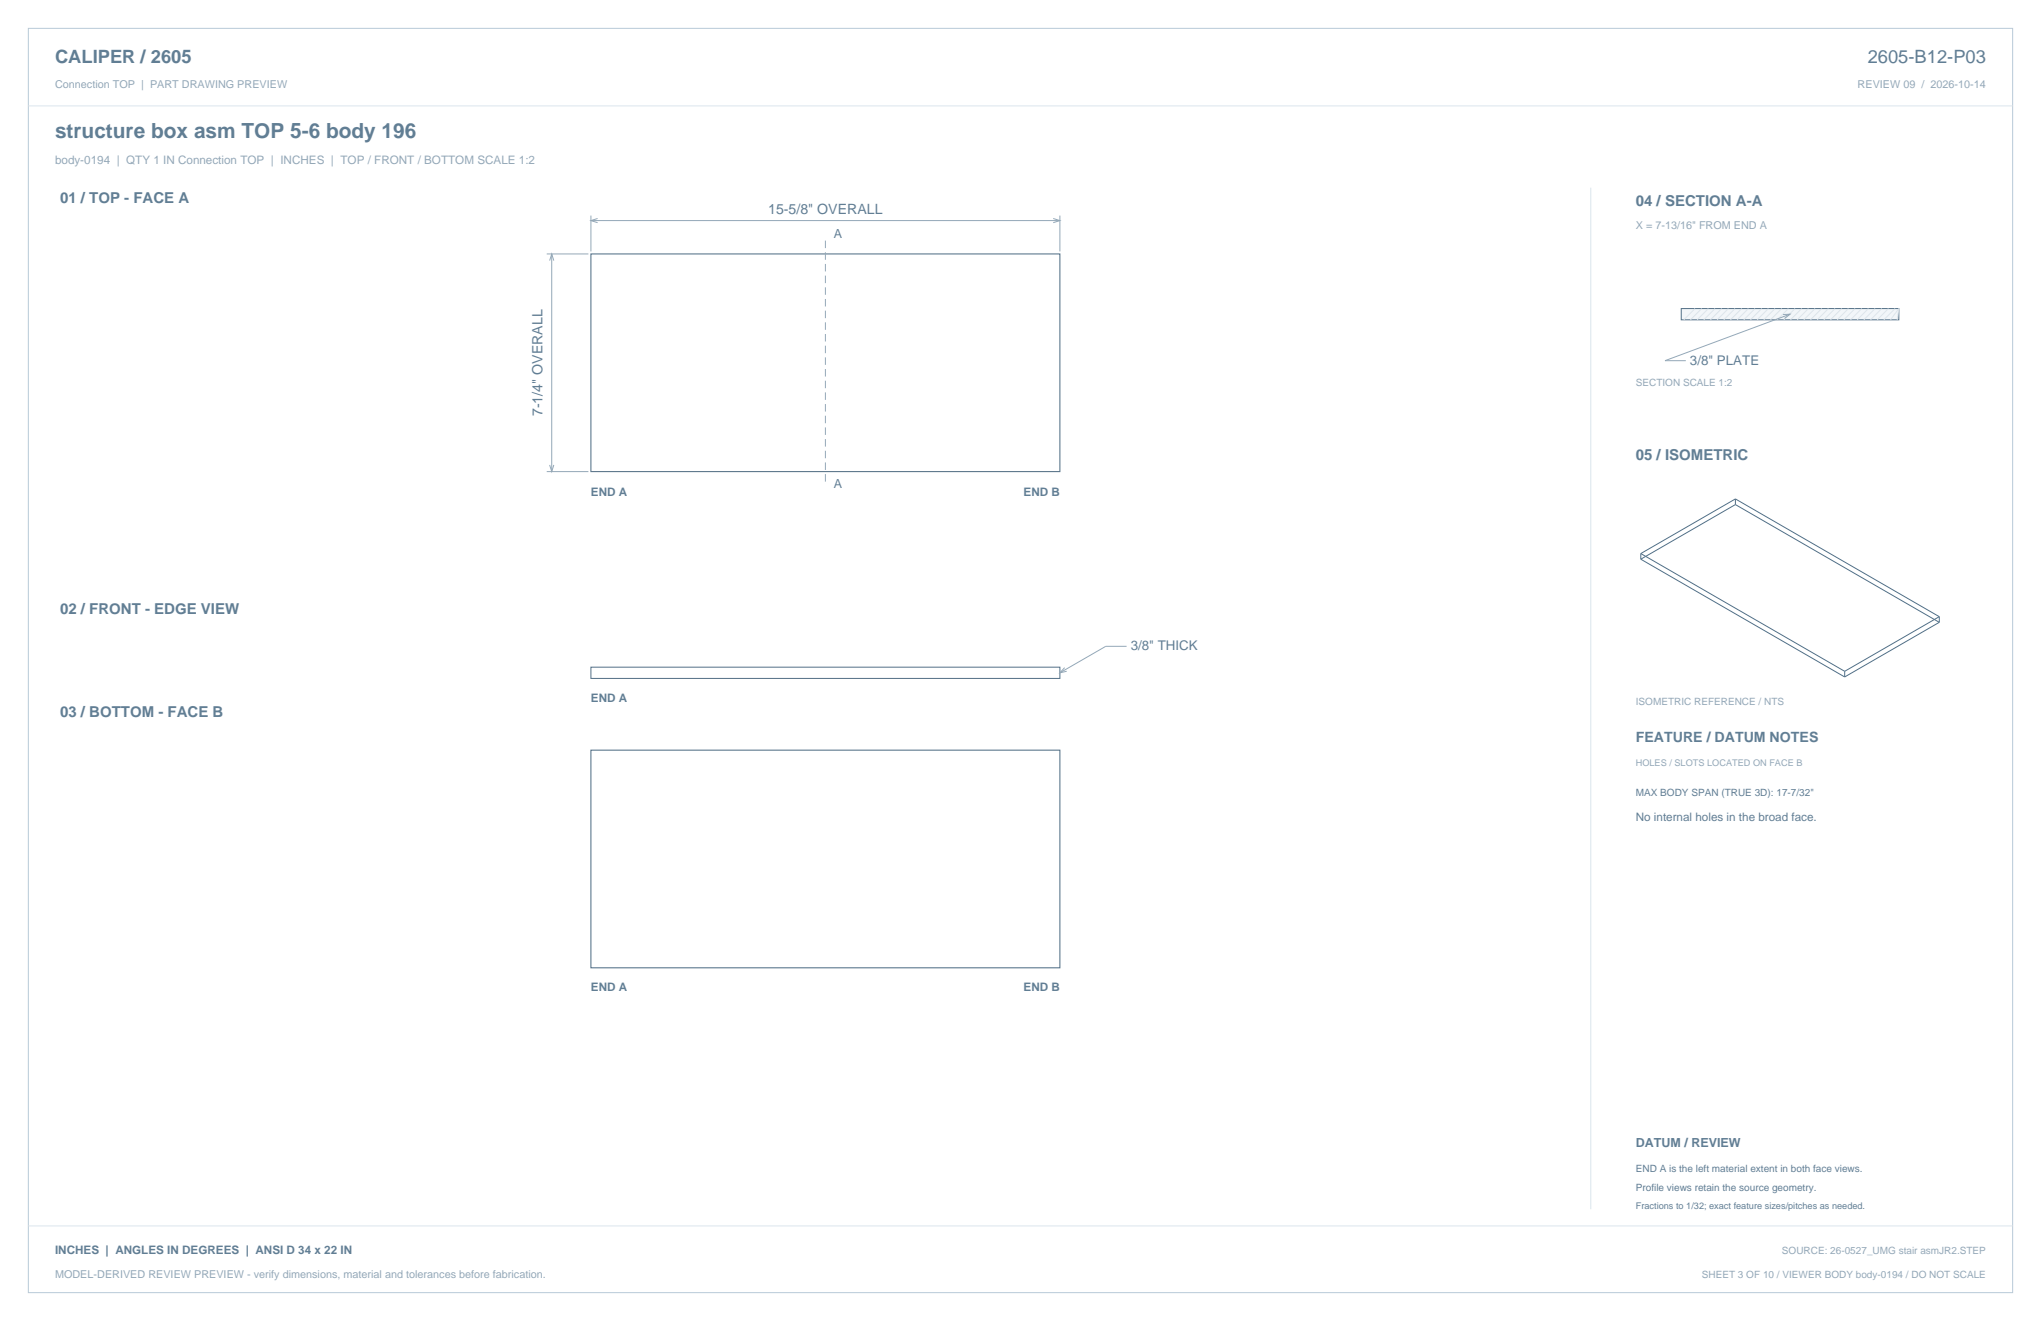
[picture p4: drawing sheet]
<svg xmlns="http://www.w3.org/2000/svg" width="864mm" height="559mm" viewBox="0 0 864 559" stroke-linecap="round" stroke-linejoin="round" font-family="sans-serif">
<defs><g id="words">
<text font-size="8.8" fill="#617e94" x="23.3" y="58.2">structure box asm TOP 5-6 body 196</text>
<g font-size="7.8" fill="#617e94">
<text x="23.3" y="26.8">CALIPER / 2605</text>
<text x="790.3" y="26.8">2605-B12-P03</text>
</g>
<g font-size="6.3" fill="#617e94">
<text x="25.4" y="86.1">01 / TOP - FACE A</text>
<text x="692.1" y="87.1">04 / SECTION A-A</text>
<text x="692.1" y="194.4">05 / ISOMETRIC</text>
<text x="25.4" y="259.6">02 / FRONT - EDGE VIEW</text>
<text x="25.4" y="303.4">03 / BOTTOM - FACE B</text>
</g>
<g font-size="6" fill="#617e94">
<text x="325" y="90.5">15-5/8&quot; OVERALL</text>
<text x="229.6" y="176" transform="rotate(-90 229.6 176)">7-1/4&quot; OVERALL</text>
<text x="692.1" y="314">FEATURE / DATUM NOTES</text>
</g>
<g font-size="5.6" fill="#617e94">
<text x="715.1" y="154.3">3/8&quot; PLATE</text>
<text x="478.5" y="275.2">3/8&quot; THICK</text>
</g>
<g font-size="5.3" fill="#617e94">
<text x="352.8" y="100.7">A</text>
<text x="352.8" y="206.6">A</text>
<text x="692.1" y="485.1">DATUM / REVIEW</text>
</g>
<text font-size="4.9" fill="#93a8b9" x="23.3" y="69.5">body-0194 | QTY 1 IN Connection TOP | INCHES | TOP / FRONT / BOTTOM SCALE 1:2</text>
<g font-size="4.9" fill="#617e94">
<text x="250" y="209.7">END A</text>
<text x="433.1" y="209.7">END B</text>
<text x="250" y="296.9">END A</text>
<text x="692.1" y="347.5">No internal holes in the broad face.</text>
<text x="250" y="419.3">END A</text>
<text x="433.1" y="419.3">END B</text>
<text x="23.3" y="530.6">INCHES | ANGLES IN DEGREES | ANSI D 34 x 22 IN</text>
</g>
<g font-size="4.6" fill="#93a8b9">
<text x="23.3" y="37">Connection TOP | PART DRAWING PREVIEW</text>
<text x="786" y="37">REVIEW 09 / 2026-10-14</text>
<text x="692.1" y="97">X = 7-13/16&quot; FROM END A</text>
<text x="23.3" y="540.5">MODEL-DERIVED REVIEW PREVIEW - verify dimensions, material and tolerances before fabrication.</text>
</g>
<g font-size="4.2" fill="#93a8b9">
<text x="692.1" y="163.2">SECTION SCALE 1:2</text>
<text x="692.1" y="298.1">ISOMETRIC REFERENCE / NTS</text>
<text x="754" y="530.6">SOURCE: 26-0527_UMG stair asmJR2.STEP</text>
<text x="720.1" y="540.5">SHEET 3 OF 10 / VIEWER BODY body-0194 / DO NOT SCALE</text>
</g>
<g font-size="4.2" fill="#617e94">
<text x="692.1" y="336.9">MAX BODY SPAN (TRUE 3D): 17-7/32&quot;</text>
<text x="692.1" y="495.7">END A is the left material extent in both face views.</text>
<text x="692.1" y="503.8">Profile views retain the source geometry.</text>
</g>
<text font-size="3.9" fill="#93a8b9" x="692.1" y="323.8">HOLES / SLOTS LOCATED ON FACE B</text>
<text font-size="3.9" fill="#617e94" x="692.1" y="511.5">Fractions to 1/32; exact feature sizes/pitches as needed.</text>
</g></defs>
<path d="M12 12h839.6v534.8h-839.6z" fill="none" stroke="#b8cad8" stroke-width=".42"/>
<path d="M12 44.8h839.6M673.1 79.4v432.1" fill="none" stroke="#dbe5ed" stroke-width=".42"/>
<path d="M250 107.4h198.5v92.1h-198.5zM250 317.3h198.5v92.1h-198.5z" fill="none" stroke="#536f85" stroke-width=".44"/>
<path d="M250 91.2v15.2M250 93.3h198.5M252.9 92.4l-2.9 .9 2.9 .9M445.6 92.4l2.9 .9-2.9 .9M448.5 91.2v15.2M231.3 107.4h17.7M232.6 110.2l.9-2.8 .8 2.8M233.5 107.4v92.1M231.3 199.5h17.7M232.6 196.7l.9 2.8 .8-2.8M476.7 273.4h-8.8l-19.4 11.2M450.5 282.4l-2 2.2 2.9-.6" fill="none" stroke="#93a8b9" stroke-width=".42"/>
<path d="M349.2 101.8v103" fill="none" stroke="#93a8b9" stroke-width=".42" stroke-dasharray="3.2 1.8" stroke-linecap="butt"/>
<path d="M250 282.2h198.5v4.8h-198.5z" fill="none" stroke="#536f85" stroke-width=".42"/>
<path d="M711.4 130.5h92.1v4.8h-92.1z" fill-rule="evenodd" fill="#f2f6f9" stroke="#536f85" stroke-width=".42"/>
<g fill="none" stroke="#dbe5ed" stroke-width=".42">
<path d="M717.2 130.5l-4.8 4.8M720 130.5l-4.7 4.8M722.8 130.5l-4.7 4.8M725.7 130.5l-4.8 4.8M728.5 130.5l-4.8 4.8M731.3 130.5l-4.8 4.8M734.1 130.5l-4.7 4.8M737 130.5l-4.8 4.8M739.8 130.5l-4.8 4.8M742.6 130.5l-4.8 4.8M745.4 130.5l-4.7 4.8M748.2 130.5l-4.7 4.8"/>
<path d="M751.1 130.5l-4.8 4.8M753.9 130.5l-4.8 4.8M756.7 130.5l-4.8 4.8M759.5 130.5l-4.7 4.8M762.4 130.5l-4.8 4.8M765.2 130.5l-4.8 4.8M768 130.5l-4.8 4.8M770.8 130.5l-4.7 4.8M773.6 130.5l-4.7 4.8M776.5 130.5l-4.8 4.8M779.3 130.5l-4.8 4.8M782.1 130.5l-4.8 4.8"/>
<path d="M784.9 130.5l-4.7 4.8M787.8 130.5l-4.8 4.8M790.6 130.5l-4.8 4.8M793.4 130.5l-4.8 4.8M796.2 130.5l-4.7 4.8M799 130.5l-4.7 4.8M799.9 135.3l3.6-4.8-.8 4.8M801.9 130.5l-4.8 4.8M12 518.6h839.6"/>
</g>
<path d="M754.5 133.1l2.9-.2-2.3 1.8M757.4 132.9l-52.9 19.7h8.8" fill="none" stroke="#93a8b9" stroke-width=".42"/>
<path d="M734.3 213.4l-40 23.2M734.3 211.1l86.3 49.8M734.3 213.4l86.3 49.9M734.3 211.1l-40 23.1M734.3 211.1v2.3M694.3 234.2v2.4M694.3 234.2l86.2 49.8M694.3 236.6l86.2 49.8M820.6 260.9v2.4M820.6 260.9l-40.1 23.1M820.6 263.3l-40.1 23.1M780.5 284v2.4" fill="none" stroke="#536f85" stroke-width=".42"/>
<use href="#words"/>
</svg>
